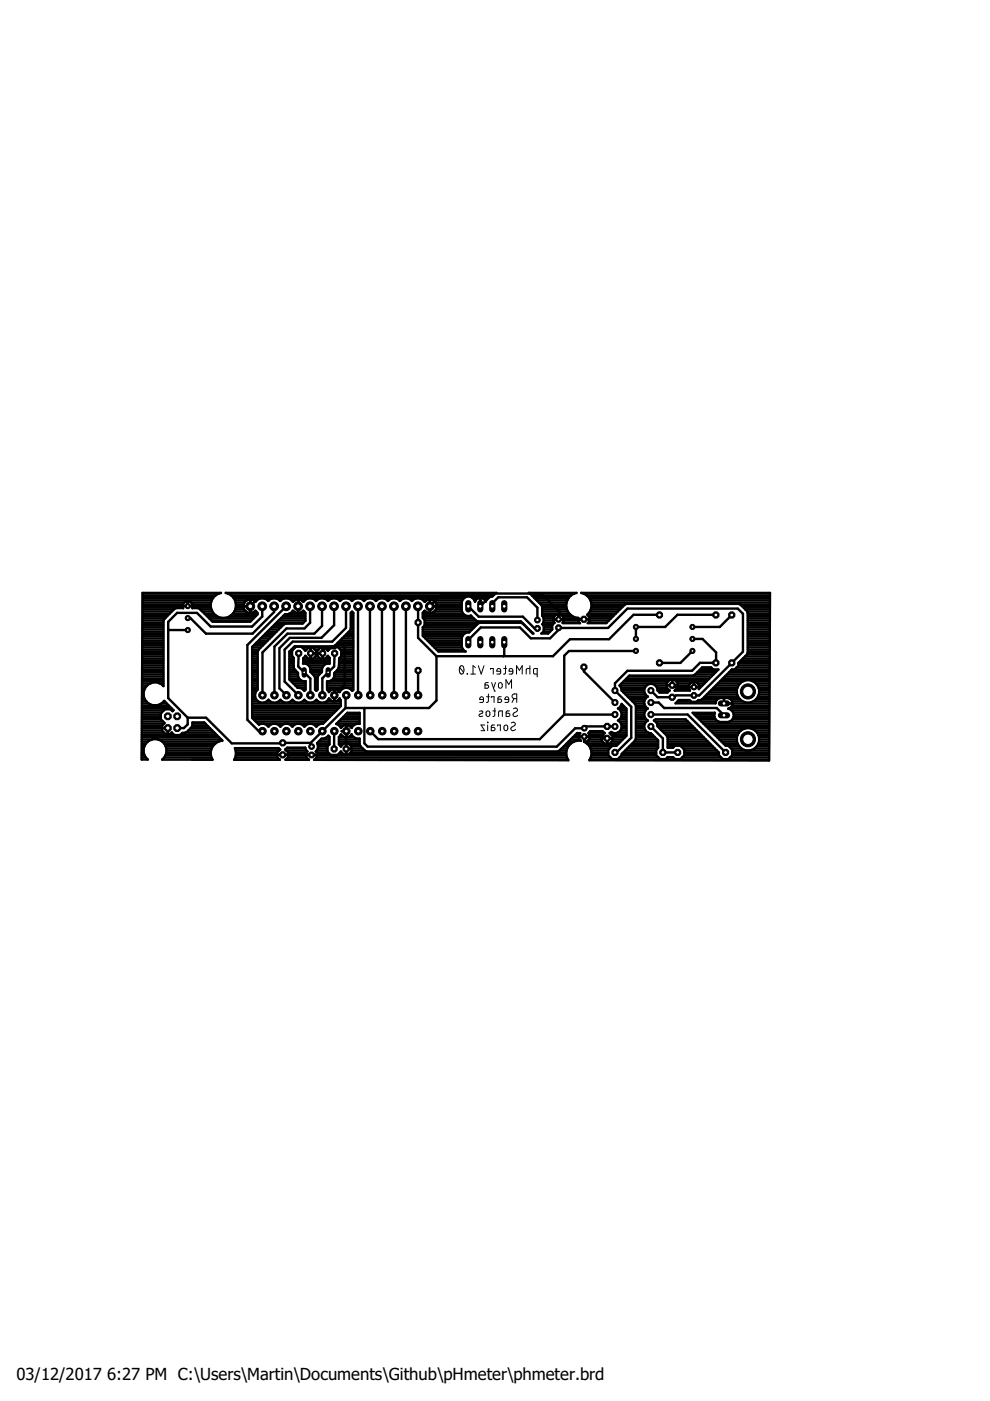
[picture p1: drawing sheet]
<svg xmlns="http://www.w3.org/2000/svg" width="210mm" height="297mm" viewBox="0 0 210 297" stroke-linecap="round" stroke-linejoin="round" font-family="sans-serif">
<defs><g id="words">
<g font-size="3.5">
<text x="3.5" y="292.5">03/12/2017</text>
<text x="22.7" y="292.5">6:27 PM C:\Users\Martin\Documents\Github\pHmeter\phmeter.brd</text>
</g>
</g></defs>
<g fill="none" stroke="#000" stroke-width=".21">
<path d="M97.5 141.5l.8 1M97.6 141.2l.3-.1a1.03 1.03 0 0 1 0 1.8 1.11 1.11 0 0 1-.3-1.7zM99 142.8l.1 .1zM99.8 142.9h1M100.8 141.5l-.5-.4v1.8M101.4 141.1l.6 1.8 .6-1.8M101.7 150.8l.4-.1 .3 .2-.1 .3-.7 .3v.3h.8M102.5 148.3h-.8a.41 .41 0 0 1 .3-.5 .41 .41 0 0 1 .5 .3l-.1 .7-.7 .1M102.8 153.7h-.8l.8 1.2h-.8M103.1 147.7h.7M103.2 150.8l.3-.1a.66 .66 0 0 1 .4 .6 .66 .66 0 0 1-.3 .6h-.3l-.2-.2zM103.4 153.1l.1 .1z"/>
<path d="M103.4 153.7v1.2M103.5 144.7h-.4l-.3 .2v1h.5a.35 .35 0 0 0 .3-.3 .35 .35 0 0 0-.3-.4h-.5M103.5 147.1v1.5l-.1 .3h-.3M104 141.9v-.2h.6v1.2M104.2 147.9v-.2h.6v1.2M104.2 144.7l.6 1.8h.3M104.5 150.7h.6M104.9 153.7h-.5l-.2 .2v1h.4a.35 .35 0 0 0 .4-.3 .35 .35 0 0 0-.4-.4h-.4M104.9 150.1v1.5l-.1 .3h-.3M105.1 144.7l-.5 1.2M105.5 153.9v-.2h.6v1.2M105.7 151.9v-.9l.3-.3h.5v1.2"/>
<path d="M105.8 144.8l.3-.1 .3 .1 .1 .7a.4 .4 0 0 1-.4 .4 .4 .4 0 0 1-.4-.4zM106.2 142.3h-.9a.42 .42 0 0 1 .3-.6 .42 .42 0 0 1 .6 .4l-.1 .7-.8 .1M106.3 147.7h-.5l-.2 .2v1h.4a.35 .35 0 0 0 .4-.3 .35 .35 0 0 0-.4-.4h-.4M106.8 141.7h.6M107 153.8l.3-.1 .2 .1 .2 .7a.4 .4 0 0 1-.4 .4 .4 .4 0 0 1-.5-.4zM107.2 141.1v1.5l-.2 .3h-.2M107.3 145.9v-1.8l.6 1 .6-1v1.8M107.9 148.3h-.8a.42 .42 0 0 1 .3-.5 .42 .42 0 0 1 .5 .3l-.1 .7-.7 .1M108 150.7l-.7 .2v1h.5a.35 .35 0 0 0 .3-.3 .35 .35 0 0 0-.3-.4h-.5M108.4 153.3a.45 .45 0 0 1 .6-.1 .45 .45 0 0 1 .2 .6l-.7 .4a.45 .45 0 0 0 0 .6 .45 .45 0 0 0 .6 0l.2-.1M108.7 142.3h-.8a.41 .41 0 0 1 .3-.6 .41 .41 0 0 1 .5 .4l-.1 .7-.7 .1M108.9 150.3l.6-.1 .2 .3-.2 .4-.5 .3a.42 .42 0 0 0-.2 .5 .42 .42 0 0 0 .6 .2l.4-.2"/>
<path d="M109 148.1l-.4 .8M109.5 142.9v-1.8l.6 1 .6-1v1.8M109.6 148.1h-.5a.5 .5 0 0 1-.5-.5 .5 .5 0 0 1 .5-.5h.5v1.8M112.4 141.7l-.8 .2v1M112.4 141.1v1.8M113.9 142.9h-.6l-.2-.2v-.7l.2-.2 .6-.1v1.8"/>
</g>
<g fill="none" stroke="#000" stroke-width=".51">
<path d="M30.1 139.7h4.5M30.2 139.2h4.4M30.2 138.7h4.4M30.2 138.2h4.4M30.2 137.8h4.4M30.2 137.3h4.4M30.2 136.8h4.4M30.2 136.3h4.4M30.2 135.8h4.4M30.2 132h4.4M30.2 135.4h4.4M30.2 134.9h4.4"/>
<path d="M30.2 134.4h4.4M30.2 133.9h4.4M30.2 133.5h4.4M30.2 133h4.4M30.2 132.5h4.4M30.2 131.6h4.5M30.2 130.6h5.3M30.2 131.1h4.8M30.2 130.1h5.7M30.2 129.6h6.2M30.2 129.2h6.7M30.2 128.7h8.6"/>
<path d="M30.2 128.2h8.6M30.2 127.8h8.9M30.2 125.9h16.2M30.2 127.3h14.7M30.2 126.8h15M30.2 126.3h15.4M35.7 133.4l.1 .2h4M38.7 128.5h2.2M38.8 128.9h-1.4l-.4 .2-2.2 2.2-.2 .3v13.9a2.45 2.45 0 0 0-3.6 0 2.45 2.45 0 0 0 .5 3.7M38.8 128.9a1.07 1.07 0 0 1 1-1.5 1.07 1.07 0 0 1 1 1.5M38.8 128.9h.1M39.8 127.4v1.1"/>
<path d="M39.8 128.2h.1M39.8 127.8h.1M40.6 127.8h4.1M40.8 128.9h1.2l.6 .5M40.8 128.9h.1M40.8 128.2h3.9M40.9 128.7h3.8M42.4 129.2h2.4M42.6 129.4h.1M42.9 129.6h2.1M43.4 130.1h2M43.9 130.6h2.1"/>
<path d="M44.3 131.1h9.5M44.7 128.7a2.66 2.66 0 0 1 2.2-3h-16.7l-.2 35.3h1.3a2.45 2.45 0 0 1-.2-3.6 2.45 2.45 0 0 1 3.6 .1 2.45 2.45 0 0 1-.3 3.6h10.7a2.47 2.47 0 0 1-.2-2.4M44.7 128.7a2.69 2.69 0 0 0 2.6 2.3 2.69 2.69 0 0 0 2.7-2.3M44.8 131.6h8.5M48.4 125.9h73.3M48.8 130.6h5.5M49.1 126.3h55.4M49.3 130.1h5.3M49.6 126.8h48.8M49.7 129.6h2.4M49.8 127.3h2.5M49.9 129.2h1.9"/>
<path d="M50 127.8h1.8M50 128.7h1.6M50 128.2h1.6M51.6 128.5h1.5M51.6 128.2a1.46 1.46 0 0 0 .8 1.6 1.46 1.46 0 0 0 1.8-.3l.4 .4v.4l-1.6 1.5h-7.9l-2.5-2.4M53.1 127.1v2.9M53.1 129.6h.1M53.1 129.2h.1M53.1 128.7h.1M53.1 128.2h.1M53.1 127.8h.1M53.1 127.3h.1"/>
<path d="M53.5 139.7h1.1M53.5 139.2h1.1M53.5 138.7h1.1M53.5 138.2h1.1M53.5 137.8h1.3M53.5 137.3h1.8M53.8 127.3h.7M53.8 136.8h2M54 129.6h.3M54.3 136.3h1.9M54.8 137.8l-.2 .3v8.1l-.5 .9v.6M54.8 135.8h1.9"/>
<path d="M55.3 135.4h1.9M55.6 128.5v2.2l-2.2 2.1h-8.7l-2.9-2.9h-4.3l-1.8 1.9v16.2l4.1 4.2M55.8 134.9h1.9M56.2 134.4h1.9M56.7 133.9h1.9M56.7 127.3h.3M57.2 133.5h1.9M57.7 133h1.9M58.1 128.5v1.3l-4.5 4.5h-9.9l-3.3-3.3-.6 .1M58.1 132.5h1.9M58.6 132h5.7M59.1 131.6h5.6"/>
<path d="M59.3 127.3h.2M59.6 131.1h5.1M60 130.6h4.7M60.7 128.5l-8.2 8.3v15.8l2.4 2.4h.7M61.3 130.1h3.4M61.4 139.7h.9M61.4 139.2h.6M61.4 138.7h.5M61.4 138.2h.5M61.8 137.8h.3M61.8 127.3h.7M62 129.6h.3"/>
<path d="M62.1 127.6a1.69 1.69 0 0 0-2.7-.2 1.61 1.61 0 0 0-2.5 0 1.71 1.71 0 0 0-2.8 .2 1.44 1.44 0 0 0-1.4-.5 1.44 1.44 0 0 0-1.1 1.1M62.1 127.6h.1M62.1 129.5h.1M62.1 129.5l-.5 .5-.6 .2h-.6l-6.9 7v15l1.4 1.4 .4-.1M62.1 127.6a1.44 1.44 0 0 1 2.2 0 1.66 1.66 0 0 1 2.7-.2 1.63 1.63 0 0 1 2.6 0 1.63 1.63 0 0 1 2.5 0 1.63 1.63 0 0 1 2.5 0 1.63 1.63 0 0 1 2.6 0 1.63 1.63 0 0 1 2.5 0 1.63 1.63 0 0 1 2.6 0 1.63 1.63 0 0 1 2.5 0 1.63 1.63 0 0 1 2.5 0 1.68 1.68 0 0 1 2.8 .2M62.1 129.5l.2 .1M62.3 137.3h.3M62.3 129.6a1.46 1.46 0 0 0 1.9 0M63.2 127.1v2.9M63.2 129.6h.1M63.2 129.2h.1M63.2 128.7h.1"/>
<path d="M63.2 128.2h.1M63.2 127.8h.1M63.2 127.3h.1M63.3 138.5l-.1 2.8 2.6 2.6v3.5M63.4 126.5v1.9l-.2 .1M63.9 127.3h.7M64.1 137.3h6.1M64.1 129.6h.4M64.2 129.6l.1-.1 .4 .4v1.7l-.6 .6h-3.5l-.4 .2-5.4 5.4M64.3 139.7h5.6M64.6 137.8h.4M64.7 139.2h.2"/>
<path d="M65.4 139.7l-.7-.7-.4 .6v1.1a1.39 1.39 0 0 1 1.5 1.8l.9 .8 .1 .4v2.5l.3 .3 .2-.3v-2.6l.2-.4 .8-.7a1.38 1.38 0 0 1 1.6-1.8v-1.2l-.4-.5-.6 .7M65.7 128.5v3.5l-1.1 1.2h-3.9l-5.1 5.1v9.1M65.9 138.5h2.5M65.9 137.4v2.3M65.9 139.2h.1M65.9 138.7h.1M65.9 138.2h.1M65.9 137.8h.1M66.4 139.7l.6-.7v-1l-.6-.6h-1l-.7 .6-.8-.9h-1.2l-.8 .8v1.2l.4 .4-.1 1.6M66.7 137.8h.8M66.9 139.2h.5M66.9 127.3h.3"/>
<path d="M67 138.7h.2M67 138.2h.2M67.9 139.7l-.7-.7v-1l.7-.6h1l.6 .6 .9-.9h1.1l.9 .8v1.2l-.5 .5v1.9l-.2 .4M68.3 128.5v4.2l-1.6 1.6h-5.7l-2.8 2.8v10.3M68.4 138.1l.6-.7h2.1l.7-.7h.8l.4 .4v8.1l-2.1 2.2M68.4 137.4v2.3M68.4 139.2h.1M68.4 138.7h.1M68.4 138.2h.1M68.4 137.8h.1M69.3 137.8h.4M69.4 139.2h.2"/>
<path d="M69.4 127.3h.3M70.8 128.5v4l-2.6 2.7h-6.8l-2.2 2.2v8.5l1.5 1.5M71 138.5l-.2 2.8-2.5 2.5v3.6M71.1 136.8h3.8M71.6 136.3h3.3M71.7 137.3h3.2M71.9 139.7h3M72 127.3h.2M72.1 135.8h2.8M72.2 137.8h2.7M72.3 139.2h2.6M72.4 138.7h2.5"/>
<path d="M72.4 138.2h2.5M72.5 135.4h2.4M73 134.9h1.9M73.4 128.5v4.6l-3 2.9h-8.3l-1.8 1.7v6.8l3 2.9M73.5 134.4h1.4M74 133.9h.9M74.3 133.5h.6M74.4 130.6h.5M74.4 132h.5M74.4 133h.5M74.4 132.5h.5M74.4 131.6h.5"/>
<path d="M74.4 131.1h.5M74.4 130.1h.5M74.5 127.3h.3M75.9 128.5l.1 18.9M77 127.3h.3M78.4 128.5l.1 18.9M79.6 127.3h.3M81 128.5v18.9M82.1 127.3h.3M83.5 128.5l.1 18.9M84.7 127.3h.2M86.1 128.5v18.9"/>
<path d="M87.2 127.3h.3M88.6 128.5v6.7l3.9 3.9M89.6 130.6h10.3M89.6 134.4h8.8M89.6 133.9h10M89.6 133.5h10.5M89.6 133h11M89.6 130.1h8.6M89.7 134.9h8.3M89.7 131.1h10.7M89.7 127.3h.7M89.9 129.6h.3"/>
<path d="M90 132h20.7M90 129.5l-.4 .4v1.1l.4 .4v1.2l-.4 .4M90 129.5h.1M90 129.5l.2 .1M90 127.6a1.46 1.46 0 0 1 2.6 .6M90 132.5h11M90 131.6h10.9M90.2 135.4h7.7M90.2 129.6a1.46 1.46 0 0 0 1.9 0M90.7 135.8h7.2M91.1 127.1v2.9M91.1 136.3h6.8"/>
<path d="M91.1 129.6h.1M91.1 129.2h.1M91.1 128.7h.1M91.1 128.2h.1M91.1 127.8h.1M91.1 127.3h.1M91.6 136.8h6.3M91.8 127.3h6.2M92.1 129.6h5.9M92.1 137.3h5.9M92.4 127.8h5.5M92.4 129.2h5.5"/>
<path d="M92.5 139.1v9.4l-1.5 1.6h-17.7M92.6 128.2v.2a1.37 1.37 0 0 1-.5 1.2M92.6 128.2h5.3M92.6 137.8h5.6M92.6 128.7h5.3M93.2 126.5h-38.1l-2 2M93.9 125.8l-2.8 2.7h1.5M99.3 136.2v-.5l2.6-2.7h8.3l2.3 2.3h4.1l1.8-1.8v-.4h10.5l4.1-4.1h23.4l1.1 1.1v8.1l-9.2 9.2h-5l-.4 .4h-3.5l-1.4-1.4M99.3 128.5l2.2 2.2h9.3l2.5 2.5h.6M99.6 130.6l.2-.1 1.1 1.1 .4 .1h9.1l2.7 2.6-.3-.2M100.2 126.8h1.2M100.6 127.3h.2"/>
<path d="M100.8 127.3l-.1 .3a1.43 1.43 0 0 0-1.4-1.2 1.43 1.43 0 0 0-1.4 1.2v1.9l.2 .5 .4 .4 .5 .2M100.8 127.3a1.19 1.19 0 0 1 2 0M101.7 132l-.3 .2-1.9 1.9a1.39 1.39 0 0 0-1.6 1.1v1.9l.2 .5 .6 .5h-5.7l-3.4-3.3v-1.8M101.8 126.7v1.8M101.8 128.5h.1M101.8 128.2h.1M101.8 127.8h.1M101.8 127.3h.1M101.8 126.8h.1M102.3 126.8h1.2M102.8 127.3l.2 .3a1.43 1.43 0 0 1 1.4-1.1l.9-.8h-57.4a2.67 2.67 0 0 1 2.1 3M102.8 127.3h.3"/>
<path d="M104.4 128.5v-.6l1.2-1.3h6.1l2.2 2.2v2.7M104.5 125.8l-2.7 2.7M106.9 136.2h.1M106.9 136.2v2.8l-.2 .1M110.4 132l.7 .5M111.1 132.5h.1M111.6 133h.1M112.1 133.5h.1M112.6 133.9h.1M112.8 126.3h8.2M113.3 126.8h7.2M113.8 127.3h6.5"/>
<path d="M114.3 127.8h5.8M114.7 125.8l3.9 3.9v1.6M114.7 128.2h5.4M115 130.1h5.8M115 129.6h5.4M115 129.2h5.2M115 128.7h5.1M115 130.6h2.6M115.1 132.5h2M115.2 133.9h1.4M115.2 132h2.4M115.3 131.1h2"/>
<path d="M115.3 133.5h1.8M115.3 133h1.8M115.3 131.6h2M117.1 132.5v1M117.6 132l-.5 .5M117.6 130.6a1.12 1.12 0 0 1 1.1-.4 1.12 1.12 0 0 1 .8 .9M117.6 130.6l-.3 .6 .3 .8M118.4 130.2v1.1M118.4 130.6h.1M118.4 131.1h.1M118.4 131.3h.1M119.3 130.6h2"/>
<path d="M119.3 132h3.6M119.5 131.6l-.2 .4M119.5 131.1v.5M119.5 131.6h3.1M119.5 131.1h3.1M120.1 128.7a2.7 2.7 0 0 1 2.1-3h-10.1l2.7 2.6 .2 .4v1.9a1.31 1.31 0 0 1 0 1.8l.3 .3v1.1l-.5 .5h1.4l.9-.8M120.1 128.7a2.65 2.65 0 0 0 2.5 2.3v.8l.4 .3-3.7-.1M123.7 125.9h39.6M123.8 131.3h.1M124.5 126.3h38.7M124.7 132h3.9M124.7 130.1h5.8"/>
<path d="M124.8 130.6h5.2M124.9 126.8h38.3M125 131.3h-7.7M125 131.6h4.1M125 131.1h4.6M125.1 129.6h5.9M125.2 127.3h38M125.3 129.2h6.2M125.3 127.8h37.9M125.4 128.7a2.66 2.66 0 0 0-2.2-3h40.1l-.2 35.5h-38.1a2.55 2.55 0 0 0 .2-2.5M125.4 128.7h6.6M125.4 128.2h7"/>
<path d="M134.8 138h-14.2l-1 1v12.5M139.8 130.4l-5.5-.1-5.2 5.2h-8.3l-3.6 3.6h-24.7M146.8 138l-2.5 2.5h-4.5M146.8 135.5h2.1l2.9 2.8v2.5l-.3-.3h-3.1l-1.7 1.7h-13.7l-2.6 2.7v1.5l3.4 3.5v6.5l-3.1 3.1h-.3M151.8 130.4l-8.2-.1-2.6 2.6h-6.2v2.6M155.2 130.4l-2.6 2.5h-5.8M157 128.2h6.2M157.3 128.5l-.7-.5h-23.8l-.3 .2-4 3.9h-3.9l.4-.3v-1l-.5-.5 .7-.9 .2-.7M157.3 128.5l1.1 1.1 .1 .3v8.5l-.1 .3-1.8 1.8M157.3 128.5h.1M157.5 139.7h5.7M157.5 128.7h5.7"/>
<path d="M157.9 139.2h5.3M158 129.2h5.2M158.4 138.7h4.8M158.4 129.6h4.8M158.5 130.6h4.7M158.5 132h4.7M158.5 138.2h4.7M158.5 137.8h4.7M158.5 137.3h4.7M158.5 136.8h4.7M158.5 136.3h4.7M158.5 135.8h4.7"/>
<path d="M158.5 135.4h4.7M158.5 134.9h4.7M158.5 134.4h4.7M158.5 133.9h4.7M158.5 133.5h4.7M158.5 133h4.7M158.5 132.5h4.7M158.5 131.6h4.7M158.5 131.1h4.7M158.5 130.1h4.7M30 159.6h.5M30.1 155.8h15.8"/>
<path d="M30.1 157.2h1.2M30.1 156.3h16.3M30.1 159.2h.4M30.1 158.7h.4M30.1 158.2h.5M30.1 157.7h.8M30.1 156.8h2.2M30.1 153.4h4.7M30.1 155.3h4.7M30.1 152.5h4M30.1 154.4h4.3M30.1 154.9h4.3"/>
<path d="M30.1 153.9h4.3M30.1 153h4.5M30.1 152h4M30.1 149.2h1.4M30.1 151.5h4M30.1 151.1h4.2M30.1 150.6h4.7M30.1 150.1h6.2M30.1 149.6h5.8M30.1 148.7h.9M30.1 148.2h.6M30.1 147.7h.4"/>
<path d="M30.1 145.8h.7M30.1 147.3h.4M30.1 146.8h.4M30.1 146.3h.5M30.1 145.4h1.1M30.1 144.9h1.8M30.1 144.4h4.5M30.1 143.9h4.5M30.1 141.5h4.5M30.1 143.4h4.5M30.1 143h4.5M30.1 142.5h4.5"/>
<path d="M30.1 142h4.5M30.1 141.1h4.5M30.1 140.6h4.5M30.1 140.1h4.5M31.5 149.2l.9 .3h1l.8-.3M33.5 156.8h13.4M33.8 144.9h.8M34.1 152.5l.8 .8-.5 .6v1M34.2 149.2l.6-.6 2 2M34.2 149.2h1.2M34.4 154.4h1.2M34.4 154.9l.7 .7h1l.3-.3 .6 .6"/>
<path d="M34.4 157.2h11.9M34.5 145.4h.1M34.7 148.7h.2M34.9 157.7h10.7M35.1 158.2h10M35.3 159.6h9.4M35.3 159.2h9.4M35.3 158.7h9.6M35.6 154.4v1.2M35.6 155.3h.1M35.6 154.4h.1M35.6 154.9h.1"/>
<path d="M36.4 155.3h.1M36.4 150.6h.4M36.8 150.6l-.2 .2-.4-.4h-1.2l-.9 .9v1.2M38.2 155.9l.5-.5 .9-.2 1.1-1 .1-1h2.5l3.9 3.8a2.66 2.66 0 0 0-2.3 1.7M39.3 155.3h6.2M39.8 152.2v1.4l-.8 .8h-1.4M39.8 152.1v.1M39.9 154.9h5.1M40.4 154.4h4.1M40.7 153.9h3.3M40.8 153.4h2.8M49.8 158.6h9.3l.3 .3-.6 .7v.9l.5 .6h-9.6a2.63 2.63 0 0 0 .1-2.5z"/>
<path d="M49.8 158.7h9.3M50 159.2h9.2M50 159.6h8.8M53.5 141.5h1.1M53.5 149.2h18.7M53.5 145.8h1.1M53.5 152h16.4M53.5 151.5h16.9M53.5 151.1h17.4M53.5 150.6h17.9M53.5 150.1h18.3M53.5 149.6h18.7"/>
<path d="M53.5 148.7h1.2M53.5 148.2h.8M53.5 147.7h.6M53.5 147.3h.6M53.5 146.8h.7M53.5 146.3h1M53.5 145.4h1.1M53.5 144.9h1.1M53.5 144.4h1.1M53.5 143.9h1.1M53.5 143.4h1.1M53.5 143h1.1"/>
<path d="M53.5 142.5h1.1M53.5 142h1.1M53.5 141.1h1.1M53.5 140.6h1.1M53.5 140.1h1.1M53.8 152.5h15.6M54.1 147.7a1.59 1.59 0 0 0 1.2 1.3 1.59 1.59 0 0 0 1.6-.6 1.57 1.57 0 0 0 2.6 0 1.57 1.57 0 0 0 2.5 0 1.57 1.57 0 0 0 2.5 0 1.57 1.57 0 0 0 2.6 0 1.55 1.55 0 0 0 2.6-.3M54.2 153h14.8M56 153.5l.5 .2 .4 .4 .4-.4 .6-.2M56.6 148.7h.6M56.7 153.9h.4M58.5 153.5l.6 .2 .4 .4 .3-.4 .6-.2"/>
<path d="M59.1 148.7h.7M59.3 153.9h.3M60.5 158.9l.4-.4 3.8 .1 .5 .7-.3 .3v.9l.6 .6h-5l.6-.6v-.9zM60.7 159.2h4.3M60.7 158.7h4M61 153.5l.6 .2 .4 .4 .4-.4 .5-.2M61.1 159.6h3.8M61.4 141.5h.9M61.4 143.9h2.1M61.4 143.4h1.8M61.4 143h1.8M61.4 142.5h1.6"/>
<path d="M61.4 142h1.1M61.4 141.1h.8M61.4 140.6h.9M61.4 140.1h.9M61.7 148.7h.6M61.7 144.4h2.5M61.8 153.9h.3M62.1 144.9h2.7M62.2 141.5h.1M62.2 141.1v.4M62.2 141.5l.4 .6M62.4 141.9h.1"/>
<path d="M62.6 142.1h.1M62.6 145.4h2.2M62.7 142.1l.5 .6a1.41 1.41 0 0 0 1.6 1.7M63.1 145.8h1.7M63.1 145.8l-1.7-1.7v-5.9l1.1-1.2h8.2l.3-.1 3.2-3.2 .2-.4v-3.4l.2-.2 .3 .2v16.4l-.2 .2-.4-.4-.6-.3M63.6 153.5l.6 .2 .3 .4 .4-.4 .6-.2M64.2 148.7h.7M64.3 140.6h5.6M64.3 140.1h5.6M64.4 153.9h.3M64.4 146.3h.3M64.7 158.5v.1"/>
<path d="M64.8 144.4v1.8l-.3 .3-.9-.7M64.8 144.4h.1M65.4 141.1h3.3M65.7 141.5h2.6M65.8 142h2.5M65.9 142.5h2.3M66.1 153.5l.6 .2 .4 .4 .4-.4 .5-.2M66.3 143h1.5M66.7 143.4h.7M66.7 148.7h.7M66.8 145.8h.5M66.8 145.4h.5"/>
<path d="M66.8 144.9h.5M66.8 144.4h.5M66.8 143.9h.5M66.9 153.9h.3M66.9 146.3h.3M67.1 159.2h2.3M67.2 159.6h2.5M67.3 157.7h2.5M67.4 158.7h2M67.4 158.2h2M67.5 157.2h2.3M68 156.8h1.8"/>
<path d="M69.3 156.3h.5M69.3 148.7h1.2M69.3 145.8h5.6M69.3 145.4h5.6M69.3 144.9h5.6M69.4 158.2l.4-.4v-1.6l-.2-.2-.4 .4-1 .2-1 1a1.33 1.33 0 0 1-.3 1.7l.3 .3v.9l-.6 .6 53.9 .1a2.55 2.55 0 0 1-.3-2.5M69.4 158.2v1.2l.9 .8h1.1l.9-.9 .6 .7h1l.6-.7v-1l-.6-.7h-1l-.6 .6M69.4 146.3h.7M69.7 148.2h.1M69.7 146.7a1.32 1.32 0 0 1 2.3 0M69.7 146.7h.1M69.7 148.1h.1"/>
<path d="M69.7 148.1l.9 .6M69.9 144.4h5M70.6 143.9h4.3M70.8 155v3.8M70.9 143.4h4M70.9 146.1v2.6M70.9 148.7h.1M70.9 148.2h.1M70.9 147.7h.1M70.9 147.3h.1M70.9 146.8h.1M70.9 146.3h.1"/>
<path d="M70.9 143h4M70.9 155h-.1M71.1 142.5h3.8M71.2 148.7h1M71.4 153.4l4.8 .1v-2.4h-2.5l-2.4 2.4 .5 .2 .5 .6M71.5 142l-.6 .7a1.38 1.38 0 0 1-1.6 1.7v1.8l.4 .5M71.5 142h3.4M71.6 146.3h.7M71.7 141.9l-.2 .1M71.7 141.9h.1M71.8 153h4.4M71.8 141.5h3.1"/>
<path d="M71.9 157.2h4.3M71.9 156.3h1.2M71.9 157.7h.9M71.9 156.8h4.3M71.9 141.1h3M71.9 140.6h3M71.9 140.1h3M71.9 148.2h.2M72 153.9h.7M72 148.1l.2 .3v1.3l-3.7 3.7h-13.8M72 146.7h.1M72 148.1a1.31 1.31 0 0 1-1.4 .6"/>
<path d="M72 148.1h.1M72 159.6h.6M72.2 155.8h.2M72.2 158.2h.1M72.3 154.3a1.35 1.35 0 0 1 2.2 0M72.3 154.3h.1M72.3 155.7l-.4 .6v1.5l.4 .4M72.3 155.7h.1M72.3 155.7a1.35 1.35 0 0 0 2.2 0M72.3 152.5h3.9M72.5 155h.9M72.5 155h.1"/>
<path d="M72.8 152h3.4M73.1 145.8l-.6 .3-.5 .6M73.3 151.5h2.9M73.3 150.1l-7.4 7.4-16.8 .1-5.4-5.4h-3.9M73.4 155v5.1h-8.5M73.4 158.8h1.1M73.4 159.6h.1M73.4 159.2h.1M73.4 158.7h.1M73.4 158.2h.1M73.4 157.7h.1M73.4 153.7v2.6"/>
<path d="M73.4 155.8h.1M73.4 155.3h.1M73.4 154.4h.1M73.4 154.9h.1M73.4 153.9h.1M73.4 147.4l-.1 .2v2.5M73.8 156.3h1.2M74 157.7h2.2M74.1 153.9h.7M74.2 159.6h45.9M74.4 158.2h2M74.5 155.8h.1"/>
<path d="M74.5 146.3h.3M74.5 154.3h.1M74.5 155.7a1.52 1.52 0 0 0 1.7 .9v1.2l.2 .4 1 1M74.5 155.7h.1M74.5 159.2h2.9M74.5 158.7h2.4M75.6 153.5l-.5 .2-.6 .6M77.3 150.1v7.5l.7 .7h40l3.9-3.9h2l.4-.4h6.1M77.4 159.2l.3 .1h40.5l.4-.1M88.6 142.2l.1 5.2M118.6 159.2h1.5M118.9 158.9l-.3 .3"/>
<path d="M118.9 158.9h.1M119.1 158.7h1.1M119.6 158.2h.9M119.6 151.5l-5.2 5.2h-34.2l-1.7-1.7M120.1 157.7h.8M120.2 158.7a2.66 2.66 0 0 1 3-1.6l-.4-.5v-.9l.2-.2-.6-.1-3.5 3.5M120.5 157.2h1.2M121 156.8h1.9M121.5 156.3h1.3M122 155.8h.8M122.8 156.2h5.6l.3 .3v1.2M123.8 141.4v1l6.6 6.5"/>
<path d="M123.9 157.3l1 .8 .3 .6M123.9 157.2h3.9M123.9 156.2v1.1M123.9 156.3h.1M123.9 156.8h.1M124.4 157.3l.6-.7v-.9l-.2-.2 .3-.5h2.6l.5 .4-.6 .7v.9l.6 .7h1l.7-.7v-.9l-.6-.7 .3-.2a1.43 1.43 0 0 0 2-.4 1.43 1.43 0 0 0-.6-2 1.4 1.4 0 0 0 .8-1.3 1.4 1.4 0 0 0-.8-1.3l.6-.4 .2-.6 1 1.1v5.7l-2.1 2.1h-.9l-.8 .9v1.1M124.5 157.7h6.6M124.9 155.3h3.2M124.9 156.8h2.7M124.9 158.2h4.8M125 155.8h2.8M125 156.3h2.6"/>
<path d="M125.2 158.7h4M125.3 159.2h3.7M125.4 159.6h3.6M127.6 156.5h2.3M128.7 157.2h.1M128.7 156.8h.1M129.4 155.3h.5M129.6 155.8h3.2M129.7 157.2h1.9M129.9 156.3h2.6M129.9 156.8h2.1M130.4 151.5h-10.8"/>
<path d="M130.4 154h.1M130.9 155.3h1.9M131.2 150.1h1.5M131.3 153h1.5M131.4 152.5h1.4M131.4 145.4h5.7M131.5 150.6h1.3M131.6 154.9h1.2M131.6 149.6h.6M131.7 153.4h1.1M131.7 145.8h5M131.7 152h1.1"/>
<path d="M131.7 151.1h1.1M131.8 154.4h1M131.8 153.9h1M131.8 151.5h1M131.8 146.3h4.8M131.8 144.9h9.6M132 159.6h7.1M132.2 146.8h4.4M132.3 144.4h9.5M132.5 159.2h6.6M132.7 147.3h4.2M132.8 143.9h17.5"/>
<path d="M133 158.7h6.4M133.1 147.7h4.1M133.2 143.4h17.6M133.5 158.2h6M133.6 148.2h3.2M133.9 157.7h5.6M134.1 148.7h2.5M134.4 157.2h5.1M134.6 149.2h2M134.8 156.8h4.5M134.8 153.4h1.9M134.8 155.8h3.6"/>
<path d="M134.8 155.3h2.7M134.8 149.6v7l-.1 .4-2.9 2.9v.2M134.8 152.5h2.2M134.8 154.4h1.8M134.8 156.3h4.1M134.8 154.9h2.1M134.8 153.9h1.8M134.8 153h2.3M134.8 152h1.9M134.8 151.5h1.8M134.8 151.1h1.9M134.8 150.6h2.1"/>
<path d="M134.8 150.1h2.4M134.8 149.6h2M136.6 148.7a1.42 1.42 0 0 0 .8 1.5 1.4 1.4 0 0 0-.8 1.3 1.4 1.4 0 0 0 .8 1.3 1.41 1.41 0 0 0-.8 1.6 1.41 1.41 0 0 0 1.4 1l1.5 1.6v1.5l-.4 .5v1.1M138 148.9h1.7l1.1 1.2h11.2l1.5 1.6M138 151.5h7.8l8 8M138 154l2.5 2.6v2.9h3.2M138 148.9v.1M139 153h6.9M139 145.4h2.4M139.3 153.4h7M139.3 145.8h2.1M139.4 153.9h7.4"/>
<path d="M139.4 146.3h2.5M139.8 154.4h7.5M139.8 146.8h1.8M140.3 154.9h7.4M140.8 155.3h7.4M141.2 155.8h7.5M141.4 145.3h2.3M141.5 156.3h7.7M141.6 157.2h8.5M141.6 158.2h1.4M141.6 157.7h9M141.6 156.8h8"/>
<path d="M142.5 144.1v1.2l.4 .4h5.4M142.5 144.9h.1M142.5 144.4h.1M142.5 147.8l-.1 .1M143.1 146.4h.1M143.2 146.3h3M143.3 144.4h6.6M143.6 145.8h2.4M143.7 148.7h2.8M143.7 145.4h2.4M143.7 144.9h2.6M144.4 158.2h6.7"/>
<path d="M144.8 158.7h6.8M145.1 159.6h7.3M145.1 159.2h6.9M147.1 144.5v1.2M147.1 145.4h.1M147.1 144.9h.1M147.3 151.5h4.1M147.4 143h3.9M147.7 152h3.8M147.8 148.7h4M147.9 142.5h3.9M147.9 144.9h1.5"/>
<path d="M148.2 146.1l4.1-4.2h-1.1l-.4-.4h-2l-1.5 1.6-.4 .1h-13.4l-2.1 2.2 .4 1 2.9 2.9 .1 .3M148.2 146.1h.1M148.2 146.1a1.12 1.12 0 0 0-1.2-1.5 1.12 1.12 0 0 0-.7 1.8h-3.3l.7-.6v-1l-.7-.7h-1l-.6 .7v1l.6 .6-.5 .4h-1.7l-.4-.4a1.42 1.42 0 0 0-2.1-1.2 1.42 1.42 0 0 0 .1 2.5l-.6 .4-.2 .6M148.2 145.4h.7M148.2 152.5h3.5M148.2 145.8h.2M148.4 142h3.9M148.7 153h3.6M148.9 148.2h3.2M149.2 153.4h13.9M149.4 147.7h7.1M149.6 153.9h13.5"/>
<path d="M149.9 147.3h6.4M150.1 154.4h13M150.3 146.8h5.9M150.6 154.9h6.5M150.8 146.3h5.4M151.1 155.3h5.6M151.3 145.8h5M151.6 155.8h4.8M151.8 145.4h4.7M151.8 148.7l.3-.4 .7-.3h1.6l.5 .3 .3 .4M151.8 140.5h.1M152 156.3h4.2"/>
<path d="M152.2 144.9h4.8M152.5 156.8h3.7M152.7 144.4h5M153 157.2h3.2M153.2 143.9h10M153.5 157.7h2.9M153.5 148v1.1l9.6 .1M153.5 148.7h.1M153.5 148.2h.1M153.7 143.4h9.5M154.1 143h9.1M154.4 150.3a1.43 1.43 0 0 1 1.2 1.4 1.43 1.43 0 0 1-1.2 1.4h-1.8a1.4 1.4 0 0 1-1-2h-4.7l7 7h.5l.9 .8v1.2"/>
<path d="M154.4 150.3h.1M154.5 158.2h2.2M154.6 142.5h8.6M154.7 153h8.4M154.8 150.1l-.4 .2M154.8 150.1h8.3M154.9 148.2h2M155 158.7h2.2M155.1 150.6h8M155.1 142h8.1M155.2 149.6h7.9M155.2 148.7a1.16 1.16 0 0 1-.4 1.4"/>
<path d="M155.2 148.7h2.3M155.3 159.6h7.8M155.3 159.2h7.8M155.3 152.5h7.8M155.4 151.1h7.7M155.5 152h7.6M155.6 151.5h7.5M156.1 141.5h7.1M156.6 141.1l-.9 .8h-.5l-6.4 6.4-.7 .1-.4 .4h-1.1l-.4-.4h-2.3l-.7 .7h8.5l.1-.4M156.6 140.5v.6M156.6 141.1h6.6M156.6 140.6h6.6"/>
<path d="M157 140.1h6.2M158.1 154.4a2.41 2.41 0 0 0-1.5 3.7 2.41 2.41 0 0 0 4 0 2.41 2.41 0 0 0-1.5-3.7M159.5 144.4h3.7M159.7 148.7h3.4M160 158.7h3.1M160.1 154.9h3M160.2 144.9h3M160.3 148.2h2.8M160.5 158.2h2.6M160.5 155.3h2.6M160.6 145.4h2.6M160.7 147.7h2.4"/>
<path d="M160.7 157.7h2.4M160.8 155.8h2.3M160.8 145.8h2.4M160.9 147.3h2.2M160.9 157.2h2.2M161 156.3h2.1M161 156.8h2.1M161 146.8h2.1M161 146.3h2.1M30 160.6h.9M30 160.1h.6M34.9 160.6h9.9"/>
<path d="M35.1 160.1h9.6M49.7 161.1h9.6M49.9 160.6h8.9M50 160.1h8.8M58.8 160l7.3 .1M59.9 160v.1M60.6 161.1h4.9M61 160.6h4M61.1 160.1h3.8M66.1 160.1h.1M66.7 161.1h53.7M67.1 160.6h53.1"/>
<path d="M67.2 160.1h2.9M71.5 160.1h48.6M125 161.1h38.1M125.3 160.6h4.1M125.4 160.1h3.6M129 160.1l.8 .9h1.2l.8-.9M131.3 160.6h8.3M131.8 160.1h7.3M139.1 160.1l.9 .9h1.1l.4-.5h1.2l.4 .5h1.2l.8-.9M141.5 160.6h1.2M144.6 160.6h8.3M145.1 160.1v-1.2l-.8-.8h-1.2l-.4 .4h-1.1v-2.1l-.2-.4-2-2a1.26 1.26 0 0 0-.8-1.2l.4-.3h6.4l7 7.1v.5"/>
<path d="M145.1 160.1h7.3M152.4 160.1l.8 .9h1.2l.9-.9M154.8 160.6h8.3M155.3 160.1h7.8"/>
<circle cx="158.6" cy="146.6" r="2.4"/>
</g>
<circle cx="113.9" cy="133.2" r=".66" fill="#000" stroke="#000" stroke-width=".21"/>
<circle cx="113.9" cy="133.2" r=".36" fill="#fff" stroke="#000" stroke-width=".21"/>
<circle cx="113.9" cy="131.5" r=".61" fill="#000" stroke="#000" stroke-width=".21"/>
<circle cx="113.9" cy="131.5" r=".36" fill="#fff" stroke="#000" stroke-width=".21"/>
<circle cx="73.4" cy="158.8" r=".71" fill="#000" stroke="#000" stroke-width=".21"/>
<circle cx="73.4" cy="158.8" r=".4" fill="#fff" stroke="#000" stroke-width=".21"/>
<circle cx="70.8" cy="158.8" r=".71" fill="#000" stroke="#000" stroke-width=".21"/>
<circle cx="70.8" cy="158.8" r=".4" fill="#fff" stroke="#000" stroke-width=".21"/>
<circle cx="118.4" cy="133.1" r=".66" fill="#000" stroke="#000" stroke-width=".21"/>
<circle cx="118.4" cy="133.1" r=".36" fill="#fff" stroke="#000" stroke-width=".21"/>
<circle cx="118.4" cy="131.3" r=".61" fill="#000" stroke="#000" stroke-width=".21"/>
<circle cx="118.4" cy="131.3" r=".36" fill="#fff" stroke="#000" stroke-width=".21"/>
<circle cx="142.5" cy="147.8" r=".71" fill="#000" stroke="#000" stroke-width=".21"/>
<circle cx="142.5" cy="147.8" r=".4" fill="#fff" stroke="#000" stroke-width=".21"/>
<circle cx="142.5" cy="145.3" r=".71" fill="#000" stroke="#000" stroke-width=".21"/>
<circle cx="142.5" cy="145.3" r=".4" fill="#fff" stroke="#000" stroke-width=".21"/>
<circle cx="128.7" cy="156.5" r=".71" fill="#000" stroke="#000" stroke-width=".21"/>
<circle cx="128.7" cy="156.5" r=".4" fill="#fff" stroke="#000" stroke-width=".21"/>
<circle cx="128.7" cy="154" r=".71" fill="#000" stroke="#000" stroke-width=".21"/>
<circle cx="128.7" cy="154" r=".4" fill="#fff" stroke="#000" stroke-width=".21"/>
<circle cx="147.1" cy="147.4" r=".66" fill="#000" stroke="#000" stroke-width=".21"/>
<circle cx="147.1" cy="147.4" r=".36" fill="#fff" stroke="#000" stroke-width=".21"/>
<circle cx="147.1" cy="145.7" r=".61" fill="#000" stroke="#000" stroke-width=".21"/>
<circle cx="147.1" cy="145.7" r=".36" fill="#fff" stroke="#000" stroke-width=".21"/>
<circle cx="123.9" cy="156.2" r=".66" fill="#000" stroke="#000" stroke-width=".21"/>
<circle cx="123.9" cy="156.2" r=".36" fill="#fff" stroke="#000" stroke-width=".21"/>
<circle cx="123.9" cy="154.4" r=".61" fill="#000" stroke="#000" stroke-width=".21"/>
<circle cx="123.9" cy="154.4" r=".36" fill="#fff" stroke="#000" stroke-width=".21"/>
<circle cx="68.4" cy="138.5" r=".71" fill="#000" stroke="#000" stroke-width=".21"/>
<circle cx="68.4" cy="138.5" r=".4" fill="#fff" stroke="#000" stroke-width=".21"/>
<circle cx="71" cy="138.5" r=".71" fill="#000" stroke="#000" stroke-width=".21"/>
<circle cx="71" cy="138.5" r=".4" fill="#fff" stroke="#000" stroke-width=".21"/>
<circle cx="65.9" cy="138.5" r=".71" fill="#000" stroke="#000" stroke-width=".21"/>
<circle cx="65.9" cy="138.5" r=".4" fill="#fff" stroke="#000" stroke-width=".21"/>
<circle cx="63.3" cy="138.5" r=".71" fill="#000" stroke="#000" stroke-width=".21"/>
<circle cx="63.3" cy="138.5" r=".4" fill="#fff" stroke="#000" stroke-width=".21"/>
<path d="M106.9 127.9v1.3" fill="none" stroke="#000" stroke-width="1.3"/>
<circle cx="106.9" cy="128.5" r=".4" fill="#fff" stroke="#000" stroke-width=".21"/>
<path d="M104.4 127.9v1.3" fill="none" stroke="#000" stroke-width="1.3"/>
<circle cx="104.4" cy="128.5" r=".4" fill="#fff" stroke="#000" stroke-width=".21"/>
<path d="M104.4 135.5v1.3" fill="none" stroke="#000" stroke-width="1.3"/>
<circle cx="104.4" cy="136.2" r=".4" fill="#fff" stroke="#000" stroke-width=".21"/>
<path d="M106.9 135.5v1.3" fill="none" stroke="#000" stroke-width="1.3"/>
<circle cx="106.9" cy="136.2" r=".4" fill="#fff" stroke="#000" stroke-width=".21"/>
<path d="M101.8 127.9v1.3" fill="none" stroke="#000" stroke-width="1.3"/>
<circle cx="101.8" cy="128.5" r=".4" fill="#fff" stroke="#000" stroke-width=".21"/>
<path d="M99.3 127.9v1.3" fill="none" stroke="#000" stroke-width="1.3"/>
<circle cx="99.3" cy="128.5" r=".4" fill="#fff" stroke="#000" stroke-width=".21"/>
<path d="M101.8 135.5v1.3" fill="none" stroke="#000" stroke-width="1.3"/>
<circle cx="101.8" cy="136.2" r=".4" fill="#fff" stroke="#000" stroke-width=".21"/>
<path d="M99.3 135.5v1.3" fill="none" stroke="#000" stroke-width="1.3"/>
<circle cx="99.3" cy="136.2" r=".4" fill="#fff" stroke="#000" stroke-width=".21"/>
<circle cx="138" cy="154" r=".66" fill="#000" stroke="#000" stroke-width=".21"/>
<circle cx="138" cy="154" r=".4" fill="#fff" stroke="#000" stroke-width=".21"/>
<circle cx="138" cy="151.5" r=".66" fill="#000" stroke="#000" stroke-width=".21"/>
<circle cx="138" cy="151.5" r=".4" fill="#fff" stroke="#000" stroke-width=".21"/>
<circle cx="130.4" cy="151.5" r=".66" fill="#000" stroke="#000" stroke-width=".21"/>
<circle cx="130.4" cy="151.5" r=".4" fill="#fff" stroke="#000" stroke-width=".21"/>
<circle cx="130.4" cy="154" r=".66" fill="#000" stroke="#000" stroke-width=".21"/>
<circle cx="130.4" cy="154" r=".4" fill="#fff" stroke="#000" stroke-width=".21"/>
<circle cx="138" cy="148.9" r=".66" fill="#000" stroke="#000" stroke-width=".21"/>
<circle cx="138" cy="148.9" r=".4" fill="#fff" stroke="#000" stroke-width=".21"/>
<circle cx="138" cy="146.4" r=".66" fill="#000" stroke="#000" stroke-width=".21"/>
<circle cx="138" cy="146.4" r=".4" fill="#fff" stroke="#000" stroke-width=".21"/>
<circle cx="130.4" cy="148.9" r=".66" fill="#000" stroke="#000" stroke-width=".21"/>
<circle cx="130.4" cy="148.9" r=".4" fill="#fff" stroke="#000" stroke-width=".21"/>
<circle cx="130.4" cy="146.4" r=".66" fill="#000" stroke="#000" stroke-width=".21"/>
<circle cx="130.4" cy="146.4" r=".4" fill="#fff" stroke="#000" stroke-width=".21"/>
<path d="M152.8 149.1h1.4" fill="none" stroke="#000" stroke-width="1.3"/>
<circle cx="153.5" cy="149.1" r=".4" fill="#fff" stroke="#000" stroke-width=".21"/>
<path d="M152.8 151.7h1.4" fill="none" stroke="#000" stroke-width="1.3"/>
<circle cx="153.5" cy="151.7" r=".4" fill="#fff" stroke="#000" stroke-width=".21"/>
<circle cx="158.6" cy="146.6" r="1.61" fill="#000" stroke="#000" stroke-width=".21"/>
<circle cx="158.6" cy="146.6" r="1.1" fill="#fff" stroke="#000" stroke-width=".21"/>
<circle cx="158.6" cy="156.7" r="1.61" fill="#000" stroke="#000" stroke-width=".21"/>
<circle cx="158.6" cy="156.7" r="1.1" fill="#fff" stroke="#000" stroke-width=".21"/>
<circle cx="53.1" cy="128.5" r=".93" fill="#000" stroke="#000" stroke-width=".21"/>
<circle cx="53.1" cy="128.5" r=".51" fill="#fff" stroke="#000" stroke-width=".21"/>
<circle cx="55.6" cy="128.5" r=".93" fill="#000" stroke="#000" stroke-width=".21"/>
<circle cx="55.6" cy="128.5" r=".51" fill="#fff" stroke="#000" stroke-width=".21"/>
<circle cx="58.1" cy="128.5" r=".93" fill="#000" stroke="#000" stroke-width=".21"/>
<circle cx="58.1" cy="128.5" r=".51" fill="#fff" stroke="#000" stroke-width=".21"/>
<circle cx="60.7" cy="128.5" r=".93" fill="#000" stroke="#000" stroke-width=".21"/>
<circle cx="60.7" cy="128.5" r=".51" fill="#fff" stroke="#000" stroke-width=".21"/>
<circle cx="63.2" cy="128.5" r=".93" fill="#000" stroke="#000" stroke-width=".21"/>
<circle cx="63.2" cy="128.5" r=".51" fill="#fff" stroke="#000" stroke-width=".21"/>
<circle cx="65.7" cy="128.5" r=".93" fill="#000" stroke="#000" stroke-width=".21"/>
<circle cx="65.7" cy="128.5" r=".51" fill="#fff" stroke="#000" stroke-width=".21"/>
<circle cx="68.3" cy="128.5" r=".93" fill="#000" stroke="#000" stroke-width=".21"/>
<circle cx="68.3" cy="128.5" r=".51" fill="#fff" stroke="#000" stroke-width=".21"/>
<circle cx="70.8" cy="128.5" r=".93" fill="#000" stroke="#000" stroke-width=".21"/>
<circle cx="70.8" cy="128.5" r=".51" fill="#fff" stroke="#000" stroke-width=".21"/>
<circle cx="73.4" cy="128.5" r=".93" fill="#000" stroke="#000" stroke-width=".21"/>
<circle cx="73.4" cy="128.5" r=".51" fill="#fff" stroke="#000" stroke-width=".21"/>
<circle cx="75.9" cy="128.5" r=".93" fill="#000" stroke="#000" stroke-width=".21"/>
<circle cx="75.9" cy="128.5" r=".51" fill="#fff" stroke="#000" stroke-width=".21"/>
<circle cx="78.4" cy="128.5" r=".93" fill="#000" stroke="#000" stroke-width=".21"/>
<circle cx="78.4" cy="128.5" r=".51" fill="#fff" stroke="#000" stroke-width=".21"/>
<circle cx="81" cy="128.5" r=".93" fill="#000" stroke="#000" stroke-width=".21"/>
<circle cx="81" cy="128.5" r=".51" fill="#fff" stroke="#000" stroke-width=".21"/>
<circle cx="83.5" cy="128.5" r=".93" fill="#000" stroke="#000" stroke-width=".21"/>
<circle cx="83.5" cy="128.5" r=".51" fill="#fff" stroke="#000" stroke-width=".21"/>
<circle cx="86.1" cy="128.5" r=".93" fill="#000" stroke="#000" stroke-width=".21"/>
<circle cx="86.1" cy="128.5" r=".51" fill="#fff" stroke="#000" stroke-width=".21"/>
<circle cx="88.6" cy="128.5" r=".93" fill="#000" stroke="#000" stroke-width=".21"/>
<circle cx="88.6" cy="128.5" r=".51" fill="#fff" stroke="#000" stroke-width=".21"/>
<circle cx="91.1" cy="128.5" r=".93" fill="#000" stroke="#000" stroke-width=".21"/>
<circle cx="91.1" cy="128.5" r=".51" fill="#fff" stroke="#000" stroke-width=".21"/>
<path d="M69.6 142v1.1" fill="none" stroke="#000" stroke-width="1.1"/>
<circle cx="69.6" cy="142.6" r=".3" fill="#fff" stroke="#000" stroke-width=".21"/>
<path d="M64.5 142v1.1" fill="none" stroke="#000" stroke-width="1.1"/>
<circle cx="64.5" cy="142.6" r=".3" fill="#fff" stroke="#000" stroke-width=".21"/>
<circle cx="130.4" cy="159.5" r=".71" fill="#000" stroke="#000" stroke-width=".21"/>
<circle cx="130.4" cy="159.5" r=".4" fill="#fff" stroke="#000" stroke-width=".21"/>
<circle cx="140.5" cy="159.5" r=".71" fill="#000" stroke="#000" stroke-width=".21"/>
<circle cx="140.5" cy="159.5" r=".4" fill="#fff" stroke="#000" stroke-width=".21"/>
<circle cx="143.7" cy="159.5" r=".71" fill="#000" stroke="#000" stroke-width=".21"/>
<circle cx="143.7" cy="159.5" r=".4" fill="#fff" stroke="#000" stroke-width=".21"/>
<circle cx="153.8" cy="159.5" r=".71" fill="#000" stroke="#000" stroke-width=".21"/>
<circle cx="153.8" cy="159.5" r=".4" fill="#fff" stroke="#000" stroke-width=".21"/>
<circle cx="139.8" cy="140.5" r=".71" fill="#000" stroke="#000" stroke-width=".21"/>
<circle cx="139.8" cy="140.5" r=".4" fill="#fff" stroke="#000" stroke-width=".21"/>
<circle cx="139.8" cy="130.4" r=".71" fill="#000" stroke="#000" stroke-width=".21"/>
<circle cx="139.8" cy="130.4" r=".4" fill="#fff" stroke="#000" stroke-width=".21"/>
<circle cx="155.2" cy="130.4" r=".71" fill="#000" stroke="#000" stroke-width=".21"/>
<circle cx="155.2" cy="130.4" r=".4" fill="#fff" stroke="#000" stroke-width=".21"/>
<circle cx="155.2" cy="140.5" r=".71" fill="#000" stroke="#000" stroke-width=".21"/>
<circle cx="155.2" cy="140.5" r=".4" fill="#fff" stroke="#000" stroke-width=".21"/>
<circle cx="151.8" cy="130.4" r=".71" fill="#000" stroke="#000" stroke-width=".21"/>
<circle cx="151.8" cy="130.4" r=".4" fill="#fff" stroke="#000" stroke-width=".21"/>
<circle cx="151.8" cy="140.5" r=".71" fill="#000" stroke="#000" stroke-width=".21"/>
<circle cx="151.8" cy="140.5" r=".4" fill="#fff" stroke="#000" stroke-width=".21"/>
<circle cx="134.8" cy="138" r=".55" fill="#000" stroke="#000" stroke-width=".21"/>
<circle cx="134.8" cy="138" r=".3" fill="#fff" stroke="#000" stroke-width=".21"/>
<circle cx="134.8" cy="135.5" r=".55" fill="#000" stroke="#000" stroke-width=".21"/>
<circle cx="134.8" cy="135.5" r=".3" fill="#fff" stroke="#000" stroke-width=".21"/>
<circle cx="134.8" cy="132.9" r=".55" fill="#000" stroke="#000" stroke-width=".21"/>
<circle cx="134.8" cy="132.9" r=".3" fill="#fff" stroke="#000" stroke-width=".21"/>
<circle cx="146.8" cy="138" r=".55" fill="#000" stroke="#000" stroke-width=".21"/>
<circle cx="146.8" cy="138" r=".3" fill="#fff" stroke="#000" stroke-width=".21"/>
<circle cx="146.8" cy="135.5" r=".55" fill="#000" stroke="#000" stroke-width=".21"/>
<circle cx="146.8" cy="135.5" r=".3" fill="#fff" stroke="#000" stroke-width=".21"/>
<circle cx="146.8" cy="132.9" r=".55" fill="#000" stroke="#000" stroke-width=".21"/>
<circle cx="146.8" cy="132.9" r=".3" fill="#fff" stroke="#000" stroke-width=".21"/>
<circle cx="123.8" cy="141.4" r=".71" fill="#000" stroke="#000" stroke-width=".21"/>
<circle cx="123.8" cy="141.4" r=".4" fill="#fff" stroke="#000" stroke-width=".21"/>
<circle cx="123.8" cy="131.3" r=".71" fill="#000" stroke="#000" stroke-width=".21"/>
<circle cx="123.8" cy="131.3" r=".4" fill="#fff" stroke="#000" stroke-width=".21"/>
<circle cx="88.6" cy="132" r=".71" fill="#000" stroke="#000" stroke-width=".21"/>
<circle cx="88.6" cy="132" r=".4" fill="#fff" stroke="#000" stroke-width=".21"/>
<circle cx="88.6" cy="142.2" r=".71" fill="#000" stroke="#000" stroke-width=".21"/>
<circle cx="88.6" cy="142.2" r=".4" fill="#fff" stroke="#000" stroke-width=".21"/>
<circle cx="39.8" cy="133.6" r=".55" fill="#000" stroke="#000" stroke-width=".21"/>
<circle cx="39.8" cy="133.6" r=".3" fill="#fff" stroke="#000" stroke-width=".21"/>
<circle cx="39.8" cy="131" r=".55" fill="#000" stroke="#000" stroke-width=".21"/>
<circle cx="39.8" cy="131" r=".3" fill="#fff" stroke="#000" stroke-width=".21"/>
<circle cx="39.8" cy="128.5" r=".55" fill="#000" stroke="#000" stroke-width=".21"/>
<circle cx="39.8" cy="128.5" r=".3" fill="#fff" stroke="#000" stroke-width=".21"/>
<circle cx="88.6" cy="147.4" r=".8" fill="#000" stroke="#000" stroke-width=".21"/>
<circle cx="88.6" cy="147.4" r=".4" fill="#fff" stroke="#000" stroke-width=".21"/>
<circle cx="86.1" cy="147.4" r=".8" fill="#000" stroke="#000" stroke-width=".21"/>
<circle cx="86.1" cy="147.4" r=".4" fill="#fff" stroke="#000" stroke-width=".21"/>
<circle cx="83.6" cy="147.4" r=".8" fill="#000" stroke="#000" stroke-width=".21"/>
<circle cx="83.6" cy="147.4" r=".4" fill="#fff" stroke="#000" stroke-width=".21"/>
<circle cx="81" cy="147.4" r=".8" fill="#000" stroke="#000" stroke-width=".21"/>
<circle cx="81" cy="147.4" r=".4" fill="#fff" stroke="#000" stroke-width=".21"/>
<circle cx="78.5" cy="147.4" r=".8" fill="#000" stroke="#000" stroke-width=".21"/>
<circle cx="78.5" cy="147.4" r=".4" fill="#fff" stroke="#000" stroke-width=".21"/>
<circle cx="76" cy="147.4" r=".8" fill="#000" stroke="#000" stroke-width=".21"/>
<circle cx="76" cy="147.4" r=".4" fill="#fff" stroke="#000" stroke-width=".21"/>
<circle cx="73.4" cy="147.4" r=".8" fill="#000" stroke="#000" stroke-width=".21"/>
<circle cx="73.4" cy="147.4" r=".4" fill="#fff" stroke="#000" stroke-width=".21"/>
<circle cx="70.9" cy="147.4" r=".8" fill="#000" stroke="#000" stroke-width=".21"/>
<circle cx="70.9" cy="147.4" r=".4" fill="#fff" stroke="#000" stroke-width=".21"/>
<circle cx="68.3" cy="147.4" r=".8" fill="#000" stroke="#000" stroke-width=".21"/>
<circle cx="68.3" cy="147.4" r=".4" fill="#fff" stroke="#000" stroke-width=".21"/>
<circle cx="65.8" cy="147.4" r=".8" fill="#000" stroke="#000" stroke-width=".21"/>
<circle cx="65.8" cy="147.4" r=".4" fill="#fff" stroke="#000" stroke-width=".21"/>
<circle cx="63.3" cy="147.4" r=".8" fill="#000" stroke="#000" stroke-width=".21"/>
<circle cx="63.3" cy="147.4" r=".4" fill="#fff" stroke="#000" stroke-width=".21"/>
<circle cx="60.7" cy="147.4" r=".8" fill="#000" stroke="#000" stroke-width=".21"/>
<circle cx="60.7" cy="147.4" r=".4" fill="#fff" stroke="#000" stroke-width=".21"/>
<circle cx="58.2" cy="147.4" r=".8" fill="#000" stroke="#000" stroke-width=".21"/>
<circle cx="58.2" cy="147.4" r=".4" fill="#fff" stroke="#000" stroke-width=".21"/>
<circle cx="55.6" cy="147.4" r=".8" fill="#000" stroke="#000" stroke-width=".21"/>
<circle cx="55.6" cy="147.4" r=".4" fill="#fff" stroke="#000" stroke-width=".21"/>
<circle cx="55.6" cy="155" r=".8" fill="#000" stroke="#000" stroke-width=".21"/>
<circle cx="55.6" cy="155" r=".4" fill="#fff" stroke="#000" stroke-width=".21"/>
<circle cx="58.2" cy="155" r=".8" fill="#000" stroke="#000" stroke-width=".21"/>
<circle cx="58.2" cy="155" r=".4" fill="#fff" stroke="#000" stroke-width=".21"/>
<circle cx="60.7" cy="155" r=".8" fill="#000" stroke="#000" stroke-width=".21"/>
<circle cx="60.7" cy="155" r=".4" fill="#fff" stroke="#000" stroke-width=".21"/>
<circle cx="63.3" cy="155" r=".8" fill="#000" stroke="#000" stroke-width=".21"/>
<circle cx="63.3" cy="155" r=".4" fill="#fff" stroke="#000" stroke-width=".21"/>
<circle cx="65.8" cy="155" r=".8" fill="#000" stroke="#000" stroke-width=".21"/>
<circle cx="65.8" cy="155" r=".4" fill="#fff" stroke="#000" stroke-width=".21"/>
<circle cx="68.3" cy="155" r=".8" fill="#000" stroke="#000" stroke-width=".21"/>
<circle cx="68.3" cy="155" r=".4" fill="#fff" stroke="#000" stroke-width=".21"/>
<circle cx="70.9" cy="155" r=".8" fill="#000" stroke="#000" stroke-width=".21"/>
<circle cx="70.9" cy="155" r=".4" fill="#fff" stroke="#000" stroke-width=".21"/>
<circle cx="73.4" cy="155" r=".8" fill="#000" stroke="#000" stroke-width=".21"/>
<circle cx="73.4" cy="155" r=".4" fill="#fff" stroke="#000" stroke-width=".21"/>
<circle cx="76" cy="155" r=".8" fill="#000" stroke="#000" stroke-width=".21"/>
<circle cx="76" cy="155" r=".4" fill="#fff" stroke="#000" stroke-width=".21"/>
<circle cx="78.5" cy="155" r=".8" fill="#000" stroke="#000" stroke-width=".21"/>
<circle cx="78.5" cy="155" r=".4" fill="#fff" stroke="#000" stroke-width=".21"/>
<circle cx="81" cy="155" r=".8" fill="#000" stroke="#000" stroke-width=".21"/>
<circle cx="81" cy="155" r=".4" fill="#fff" stroke="#000" stroke-width=".21"/>
<circle cx="83.6" cy="155" r=".8" fill="#000" stroke="#000" stroke-width=".21"/>
<circle cx="83.6" cy="155" r=".4" fill="#fff" stroke="#000" stroke-width=".21"/>
<circle cx="86.1" cy="155" r=".8" fill="#000" stroke="#000" stroke-width=".21"/>
<circle cx="86.1" cy="155" r=".4" fill="#fff" stroke="#000" stroke-width=".21"/>
<circle cx="88.6" cy="155" r=".8" fill="#000" stroke="#000" stroke-width=".21"/>
<circle cx="88.6" cy="155" r=".4" fill="#fff" stroke="#000" stroke-width=".21"/>
<circle cx="37.6" cy="154.4" r=".78" fill="#000" stroke="#000" stroke-width=".21"/>
<circle cx="37.6" cy="154.4" r=".47" fill="#fff" stroke="#000" stroke-width=".21"/>
<circle cx="37.6" cy="151.9" r=".78" fill="#000" stroke="#000" stroke-width=".21"/>
<circle cx="37.6" cy="151.9" r=".47" fill="#fff" stroke="#000" stroke-width=".21"/>
<circle cx="35.6" cy="151.9" r=".78" fill="#000" stroke="#000" stroke-width=".21"/>
<circle cx="35.6" cy="151.9" r=".47" fill="#fff" stroke="#000" stroke-width=".21"/>
<circle cx="35.6" cy="154.4" r=".78" fill="#000" stroke="#000" stroke-width=".21"/>
<circle cx="35.6" cy="154.4" r=".47" fill="#fff" stroke="#000" stroke-width=".21"/>
<circle cx="59.9" cy="160" r=".71" fill="#000" stroke="#000" stroke-width=".21"/>
<circle cx="59.9" cy="160" r=".4" fill="#fff" stroke="#000" stroke-width=".21"/>
<circle cx="59.9" cy="157.5" r=".71" fill="#000" stroke="#000" stroke-width=".21"/>
<circle cx="59.9" cy="157.5" r=".4" fill="#fff" stroke="#000" stroke-width=".21"/>
<circle cx="66.1" cy="160.1" r=".66" fill="#000" stroke="#000" stroke-width=".21"/>
<circle cx="66.1" cy="160.1" r=".36" fill="#fff" stroke="#000" stroke-width=".21"/>
<circle cx="66.1" cy="158.3" r=".61" fill="#000" stroke="#000" stroke-width=".21"/>
<circle cx="66.1" cy="158.3" r=".36" fill="#fff" stroke="#000" stroke-width=".21"/>
<use href="#words"/>
</svg>
